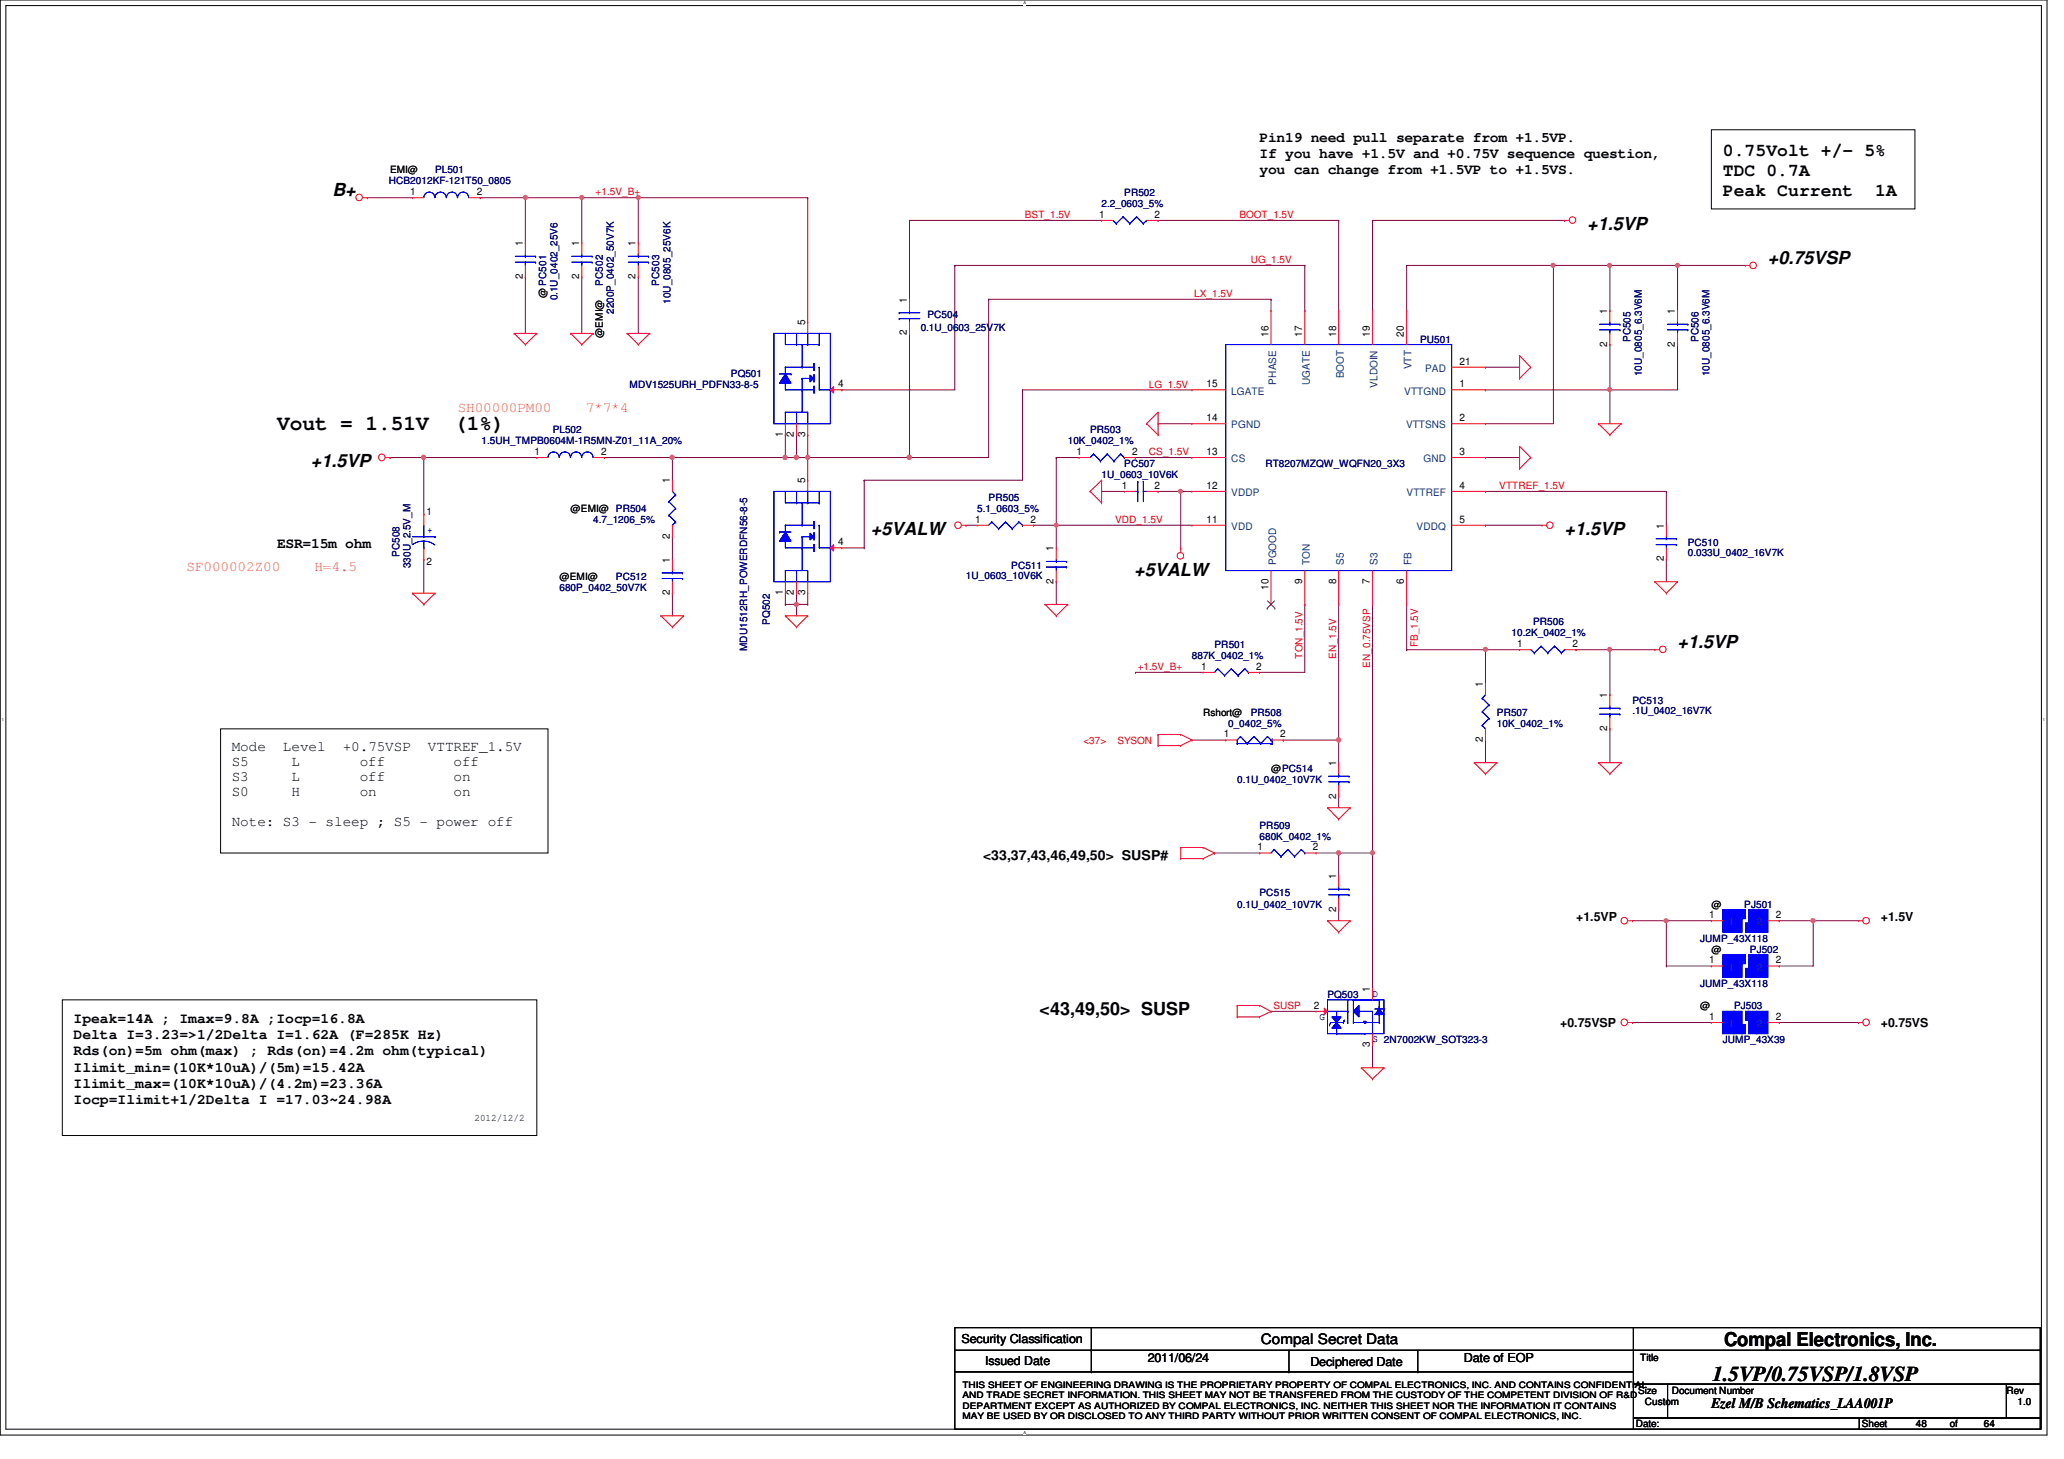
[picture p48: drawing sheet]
<svg xmlns="http://www.w3.org/2000/svg" width="297mm" height="210mm" viewBox="0 0 297 210" stroke-linecap="round" stroke-linejoin="round" font-family="sans-serif">
<defs><g id="words">
<g font-size="3">
<text x="39.9" y="61.8">Vout = 1.51V</text>
<text x="65.4" y="61.8">(1%)</text>
<text x="246.5" y="198.6">1.5VP/0.75VSP/1.8VSP</text>
</g>
<text font-size="2.8" x="248.1" y="193.6">Compal Electronics, Inc.</text>
<g font-size="2.6">
<text x="247.9" y="22.4">0.75Volt +/- 5%</text>
<text x="47.8" y="28.2">B+</text>
<text x="247.9" y="25.3">TDC 0.7A</text>
<text x="247.9" y="28.2">Peak Current</text>
<text x="269.9" y="28.2">1A</text>
<text x="228.4" y="33.1">+1.5VP</text>
<text x="254.4" y="37.9">+0.75VSP</text>
<text x="44.7" y="67.2">+1.5VP</text>
<text x="125.3" y="76.9">+5VALW</text>
<text x="225.2" y="76.9">+1.5VP</text>
<text x="163.2" y="82.8">+5VALW</text>
<text x="241.4" y="93.2">+1.5VP</text>
<text x="149.6" y="146">&lt;43,49,50&gt; SUSP</text>
</g>
<g font-size="2.1">
<text x="181.3" y="20.4">Pin19 need pull separate from +1.5VP.</text>
<text x="181.3" y="22.7">If you have +1.5V and +0.75V sequence question,</text>
<text x="181.3" y="25">you can change from +1.5VP to +1.5VS.</text>
<text x="39.9" y="78.9">ESR=15m ohm</text>
<text x="33.4" y="108.1">Mode</text>
<text x="33.4" y="110.2">S5</text>
<text x="33.4" y="112.4">S3</text>
<text x="40.7" y="108.1">Level</text>
<text x="41.9" y="110.2">L</text>
<text x="41.9" y="112.4">L</text>
<text x="49.3" y="108.1">+0.75VSP</text>
<text x="51.8" y="110.2">off</text>
<text x="51.8" y="112.4">off</text>
<text x="61.6" y="108.1">VTTREF_1.5V</text>
<text x="65.3" y="110.2">off</text>
<text x="65.3" y="112.4">on</text>
<text x="33.4" y="114.6">S0</text>
<text x="33.4" y="118.9">Note: S3 - sleep ; S5 - power off</text>
<text x="41.9" y="114.6">H</text>
<text x="51.8" y="114.6">on</text>
<text x="65.3" y="114.6">on</text>
<text x="10.6" y="147.2">Ipeak=14A ; Imax=9.8A ;Iocp=16.8A</text>
<text x="10.6" y="149.5">Delta I=3.23=&gt;1/2Delta I=1.62A (F=285K Hz)</text>
<text x="10.6" y="151.8">Rds(on)=5m ohm(max) ; Rds(on)=4.2m ohm(typical)</text>
<text x="10.6" y="154.2">Ilimit_min=(10K*10uA)/(5m)=15.42A</text>
<text x="10.6" y="156.5">Ilimit_max=(10K*10uA)/(4.2m)=23.36A</text>
<text x="10.6" y="158.8">Iocp=Ilimit+1/2Delta I =17.03~24.98A</text>
<text x="181.4" y="193.4">Compal Secret Data</text>
<text x="246.3" y="202.6">Ezel M/B Schematics_LAA001P</text>
</g>
<g font-size="2.1" fill="#ff8000">
<text x="65.9" y="59.3">SH00000PM00</text>
<text x="84.3" y="59.3">7*7*4</text>
<text x="26.8" y="82.1">SF000002Z00</text>
<text x="45.3" y="82.1">H=4.5</text>
</g>
<text font-size="1.9" x="141.5" y="123.7">&lt;33,37,43,46,49,50&gt; SUSP#</text>
<g font-size="1.8">
<text x="226.8" y="132.5">+1.5VP</text>
<text x="270.7" y="132.5">+1.5V</text>
<text x="224.5" y="147.8">+0.75VSP</text>
<text x="270.7" y="147.8">+0.75VS</text>
<text x="138.4" y="193.3">Security Classification</text>
<text x="141.8" y="196.3">Issued Date</text>
<text x="165.2" y="195.9">2011/06/24</text>
<text x="188.6" y="196.5">Deciphered Date</text>
<text x="210.7" y="195.9">Date of EOP</text>
</g>
<g font-size="1.5">
<text x="59.1" y="28.1">1</text>
<text x="68.6" y="28.1">2</text>
<text x="75.2" y="35.4" transform="rotate(-90 75.2 35.4)">1</text>
<text x="83.4" y="35.4" transform="rotate(-90 83.4 35.4)">1</text>
<text x="91.5" y="35.4" transform="rotate(-90 91.5 35.4)">1</text>
<text x="158.2" y="31.3">1</text>
<text x="166.2" y="31.3">2</text>
<text x="75.2" y="40.1" transform="rotate(-90 75.2 40.1)">2</text>
<text x="83.4" y="40.1" transform="rotate(-90 83.4 40.1)">2</text>
<text x="91.5" y="40.1" transform="rotate(-90 91.5 40.1)">2</text>
<text x="115.9" y="46.8" transform="rotate(-90 115.9 46.8)">5</text>
<text x="130.5" y="43.6" transform="rotate(-90 130.5 43.6)">1</text>
<text x="231.3" y="45.2" transform="rotate(-90 231.3 45.2)">1</text>
<text x="241" y="45.2" transform="rotate(-90 241 45.2)">1</text>
<text x="130.5" y="48.3" transform="rotate(-90 130.5 48.3)">2</text>
<text x="182.5" y="48.4" transform="rotate(-90 182.5 48.4)">16</text>
<text x="187.4" y="48.4" transform="rotate(-90 187.4 48.4)">17</text>
<text x="192.3" y="48.4" transform="rotate(-90 192.3 48.4)">18</text>
<text x="197.1" y="48.4" transform="rotate(-90 197.1 48.4)">19</text>
<text x="202.1" y="48.4" transform="rotate(-90 202.1 48.4)">20</text>
<text x="210.1" y="52.5">21</text>
<text x="231.3" y="49.9" transform="rotate(-90 231.3 49.9)">2</text>
<text x="241" y="49.9" transform="rotate(-90 241 49.9)">2</text>
<text x="120.6" y="55.7">4</text>
<text x="173.6" y="55.7">15</text>
<text x="210.1" y="55.7">1</text>
<text x="76.9" y="65.4">1</text>
<text x="86.5" y="65.4">2</text>
<text x="112.6" y="62.9" transform="rotate(-90 112.6 62.9)">1</text>
<text x="114.3" y="62.9" transform="rotate(-90 114.3 62.9)">2</text>
<text x="115.9" y="62.9" transform="rotate(-90 115.9 62.9)">3</text>
<text x="154.9" y="65.4">1</text>
<text x="162.9" y="65.4">2</text>
<text x="173.6" y="60.6">14</text>
<text x="173.6" y="65.4">13</text>
<text x="210.1" y="60.6">2</text>
<text x="210.1" y="65.4">3</text>
<text x="96.4" y="69.6" transform="rotate(-90 96.4 69.6)">1</text>
<text x="115.9" y="69.6" transform="rotate(-90 115.9 69.6)">5</text>
<text x="161.5" y="70.3">1</text>
<text x="166.2" y="70.3">2</text>
<text x="173.6" y="70.3">12</text>
<text x="210.1" y="70.3">4</text>
<text x="61.4" y="74.1">1</text>
<text x="96.4" y="77.5" transform="rotate(-90 96.4 77.5)">2</text>
<text x="140.3" y="75.2">1</text>
<text x="148.3" y="75.2">2</text>
<text x="173.6" y="75.2">11</text>
<text x="210.1" y="75.2">5</text>
<text x="239.4" y="76.1" transform="rotate(-90 239.4 76.1)">1</text>
<text x="61.4" y="81.3">2</text>
<text x="96.4" y="80.9" transform="rotate(-90 96.4 80.9)">1</text>
<text x="120.6" y="78.4">4</text>
<text x="151.6" y="79.3" transform="rotate(-90 151.6 79.3)">1</text>
<text x="239.4" y="80.8" transform="rotate(-90 239.4 80.8)">2</text>
<text x="96.4" y="85.6" transform="rotate(-90 96.4 85.6)">2</text>
<text x="112.6" y="85.6" transform="rotate(-90 112.6 85.6)">1</text>
<text x="114.3" y="85.6" transform="rotate(-90 114.3 85.6)">2</text>
<text x="115.9" y="85.6" transform="rotate(-90 115.9 85.6)">3</text>
<text x="151.6" y="84" transform="rotate(-90 151.6 84)">2</text>
<text x="182.5" y="84.8" transform="rotate(-90 182.5 84.8)">10</text>
<text x="187.4" y="84" transform="rotate(-90 187.4 84)">9</text>
<text x="192.3" y="84" transform="rotate(-90 192.3 84)">8</text>
<text x="197.1" y="84" transform="rotate(-90 197.1 84)">7</text>
<text x="202.1" y="84" transform="rotate(-90 202.1 84)">6</text>
<text x="218.4" y="93.1">1</text>
<text x="226.3" y="93.1">2</text>
<text x="172.8" y="96.4">1</text>
<text x="180.8" y="96.4">2</text>
<text x="213.4" y="98.8" transform="rotate(-90 213.4 98.8)">1</text>
<text x="231.3" y="100.5" transform="rotate(-90 231.3 100.5)">1</text>
<text x="176.1" y="106.1">1</text>
<text x="184.2" y="106.1">2</text>
<text x="213.4" y="106.8" transform="rotate(-90 213.4 106.8)">2</text>
<text x="231.3" y="105.2" transform="rotate(-90 231.3 105.2)">2</text>
<text x="192.3" y="110.2" transform="rotate(-90 192.3 110.2)">1</text>
<text x="192.3" y="114.9" transform="rotate(-90 192.3 114.9)">2</text>
<text x="181" y="122.3">1</text>
<text x="188.9" y="122.3">2</text>
<text x="192.3" y="131.2" transform="rotate(-90 192.3 131.2)">2</text>
<text x="192.3" y="126.4" transform="rotate(-90 192.3 126.4)">1</text>
<text x="246" y="132.1">1</text>
<text x="255.6" y="132.1">2</text>
<text x="197.1" y="142.7" transform="rotate(-90 197.1 142.7)">1</text>
<text x="246" y="138.6">1</text>
<text x="255.6" y="138.6">2</text>
<text x="189.1" y="145.1">2</text>
<text x="246" y="146.7">1</text>
<text x="255.6" y="146.7">2</text>
<text x="197.1" y="150.7" transform="rotate(-90 197.1 150.7)">3</text>
</g>
<g font-size="1.5" fill="#004080">
<text x="203.2" y="53.1" transform="rotate(-90 203.2 53.1)">VTT</text>
<text x="205.1" y="53.5">PAD</text>
<text x="177.2" y="56.8">LGATE</text>
<text x="183.6" y="55.3" transform="rotate(-90 183.6 55.3)">PHASE</text>
<text x="188.5" y="55.4" transform="rotate(-90 188.5 55.4)">UGATE</text>
<text x="193.4" y="54.4" transform="rotate(-90 193.4 54.4)">BOOT</text>
<text x="198.2" y="55.8" transform="rotate(-90 198.2 55.8)">VLDOIN</text>
<text x="202.1" y="56.8">VTTGND</text>
<text x="177.2" y="61.6">PGND</text>
<text x="202.3" y="61.6">VTTSNS</text>
<text x="177.2" y="71.4">VDDP</text>
<text x="177.2" y="66.5">CS</text>
<text x="202.4" y="71.4">VTTREF</text>
<text x="204.8" y="66.5">GND</text>
<text x="177.2" y="76.2">VDD</text>
<text x="203.9" y="76.2">VDDQ</text>
<text x="183.6" y="81.3" transform="rotate(-90 183.6 81.3)">PGOOD</text>
<text x="188.5" y="81.3" transform="rotate(-90 188.5 81.3)">TON</text>
<text x="193.4" y="81.3" transform="rotate(-90 193.4 81.3)">S5</text>
<text x="198.2" y="81.3" transform="rotate(-90 198.2 81.3)">S3</text>
<text x="203.2" y="81.3" transform="rotate(-90 203.2 81.3)">FB</text>
<text x="248.7" y="133.1">1</text>
<text x="252.8" y="133.1">2</text>
<text x="248.7" y="139.7">1</text>
<text x="252.8" y="139.7">2</text>
<text x="248.7" y="147.8">1</text>
<text x="252.8" y="147.8">2</text>
</g>
<g font-size="1.4" fill="#000080">
<text x="56" y="26.5">HCB2012KF-121T50_0805</text>
<text x="62.6" y="24.9">PL501</text>
<text x="158.5" y="29.8">2.2_0603_5%</text>
<text x="161.8" y="28.2">PR502</text>
<text x="86.7" y="41.1" transform="rotate(-90 86.7 41.1)">PC502</text>
<text x="94.9" y="41.1" transform="rotate(-90 94.9 41.1)">PC503</text>
<text x="80.2" y="43.2" transform="rotate(-90 80.2 43.2)">0.1U_0402_25V6</text>
<text x="88.3" y="45.2" transform="rotate(-90 88.3 45.2)">2200P_0402_50V7K</text>
<text x="96.5" y="43.7" transform="rotate(-90 96.5 43.7)">10U_0805_25V6K</text>
<text x="132.5" y="47.7">0.1U_0603_25V7K</text>
<text x="133.5" y="45.7">PC504</text>
<text x="204.4" y="49.3">PU501</text>
<text x="234.7" y="49.2" transform="rotate(-90 234.7 49.2)">PC505</text>
<text x="244.4" y="49.2" transform="rotate(-90 244.4 49.2)">PC506</text>
<text x="90.6" y="55.8">MDV1525URH_PDFN33-8-5</text>
<text x="105.2" y="54.2">PQ501</text>
<text x="236.3" y="54.1" transform="rotate(-90 236.3 54.1)">10U_0805_6.3V6M</text>
<text x="246" y="54.1" transform="rotate(-90 246 54.1)">10U_0805_6.3V6M</text>
<text x="69.3" y="63.9">1.5UH_TMPB0604M-1R5MN-Z01_11A_20%</text>
<text x="79.5" y="62.3">PL502</text>
<text x="153.7" y="63.9">10K_0402_1%</text>
<text x="156.9" y="62.3">PR503</text>
<text x="158.5" y="68.8">1U_0603_10V6K</text>
<text x="161.8" y="67.2">PC507</text>
<text x="182.1" y="67.2">RT8207MZQW_WQFN20_3X3</text>
<text x="85.4" y="75.3">4.7_1206_5%</text>
<text x="140.6" y="73.7">5.1_0603_5%</text>
<text x="142.3" y="72.1">PR505</text>
<text x="57.5" y="80.1" transform="rotate(-90 57.5 80.1)">PC508</text>
<text x="59.1" y="81.7" transform="rotate(-90 59.1 81.7)">330U_2.5V_M</text>
<text x="88.6" y="83.4">PC512</text>
<text x="139" y="83.3">1U_0603_10V6K</text>
<text x="145.5" y="81.8">PC511</text>
<text x="242.9" y="78.6">PC510</text>
<text x="242.9" y="80">0.033U_0402_16V7K</text>
<text x="80.5" y="85">680P_0402_50V7K</text>
<text x="110.8" y="89.9" transform="rotate(-90 110.8 89.9)">PQ502</text>
<text x="220.6" y="90">PR506</text>
<text x="107.5" y="93.6" transform="rotate(-90 107.5 93.6)">MDU1512RH_POWERDFN56-8-5</text>
<text x="171.5" y="94.8">887K_0402_1%</text>
<text x="174.8" y="93.2">PR501</text>
<text x="217.5" y="91.6">10.2K_0402_1%</text>
<text x="234.9" y="101.3">PC513</text>
<text x="176.7" y="104.6">0_0402_5%</text>
<text x="180" y="103">PR508</text>
<text x="215.4" y="103">PR507</text>
<text x="215.4" y="104.6">10K_0402_1%</text>
<text x="234.9" y="102.8">.1U_0402_16V7K</text>
<text x="178.1" y="112.7">0.1U_0402_10V7K</text>
<text x="181.3" y="119.2">PR509</text>
<text x="181.3" y="120.8">680K_0402_1%</text>
<text x="178.1" y="130.6">0.1U_0402_10V7K</text>
<text x="181.3" y="128.9">PC515</text>
<text x="251" y="130.6">PJ501</text>
<text x="244.7" y="135.5">JUMP_43X118</text>
<text x="251.8" y="137.1">PJ502</text>
<text x="191" y="143.6">PQ503</text>
<text x="244.7" y="141.9">JUMP_43X118</text>
<text x="249.6" y="145.2">PJ503</text>
<text x="247.9" y="150.1">JUMP_43X39</text>
</g>
<g font-size="1.4">
<text x="56.1" y="24.9">EMI@</text>
<text x="78.6" y="42.9" transform="rotate(-90 78.6 42.9)">@ PC501</text>
<text x="86.7" y="48.6" transform="rotate(-90 86.7 48.6)">@EMI@</text>
<text x="82.1" y="73.7">@EMI@ PR504</text>
<text x="80.5" y="83.4">@EMI@</text>
<text x="173.1" y="103">Rshort@</text>
<text x="182.9" y="111.1">@PC514</text>
<text x="246.3" y="130.6">@</text>
<text x="246.3" y="137.1">@</text>
<text x="244.7" y="145.2">@</text>
<text x="68.3" y="161.3">2012/12/2</text>
<text x="236" y="195.7">Title</text>
<text x="235.8" y="200.5">Size</text>
<text x="236.7" y="202.1">Custom</text>
<text x="240.6" y="200.5">Document Number</text>
<text x="288.8" y="200.5">Rev</text>
<text x="290.4" y="202.1">1.0</text>
<text x="235.4" y="205.4">Date:</text>
<text x="267.9" y="205.4">Sheet</text>
<text x="275.7" y="205.4">48</text>
<text x="280.6" y="205.4">of</text>
<text x="285.5" y="205.4">64</text>
</g>
<g font-size="1.4" fill="#f00">
<text x="85.7" y="28.1">+1.5V_B+</text>
<text x="147.5" y="31.4">BST_1.5V</text>
<text x="178.4" y="31.4">BOOT_1.5V</text>
<text x="180" y="37.8">UG_1.5V</text>
<text x="171.9" y="42.7">LX_1.5V</text>
<text x="165.4" y="55.8">LG_1.5V</text>
<text x="165.4" y="65.5">CS_1.5V</text>
<text x="215.8" y="70.4">VTTREF_1.5V</text>
<text x="160.5" y="75.2">VDD_1.5V</text>
<text x="187.4" y="94.7" transform="rotate(-90 187.4 94.7)">TON_1.5V</text>
<text x="192.3" y="94.7" transform="rotate(-90 192.3 94.7)">EN_1.5V</text>
<text x="204" y="93.1" transform="rotate(-90 204 93.1)">FB_1.5V</text>
<text x="163.7" y="96.4">+1.5V_B+</text>
<text x="197.2" y="96.1" transform="rotate(-90 197.2 96.1)">EN_0.75VSP</text>
<text x="155.9" y="107">&lt;37&gt;</text>
<text x="160.8" y="107">SYSON</text>
<text x="183.3" y="145.2">SUSP</text>
</g>
<g font-size="1.4" fill="#00f">
<text x="61.5" y="76.6">+</text>
<text x="197.5" y="143.4">D</text>
<text x="189.9" y="146.7">G</text>
<text x="197.5" y="149.9">S 2N7002KW_SOT323-3</text>
</g>
<g font-size="1.3">
<text x="138.5" y="199.6">THIS SHEET OF ENGINEERING DRAWING IS THE PROPRIETARY PROPERTY OF COMPAL ELECTRONICS, INC. AND CONTAINS CONFIDENTIAL</text>
<text x="138.5" y="201.2">AND TRADE SECRET INFORMATION. THIS SHEET MAY NOT BE TRANSFERED FROM THE CUSTODY OF THE COMPETENT DIVISION OF R&amp;D</text>
<text x="138.5" y="202.7">DEPARTMENT EXCEPT AS AUTHORIZED BY COMPAL ELECTRONICS, INC. NEITHER THIS SHEET NOR THE INFORMATION IT CONTAINS</text>
<text x="138.5" y="204.2">MAY BE USED BY OR DISCLOSED TO ANY THIRD PARTY WITHOUT PRIOR WRITTEN CONSENT OF COMPAL ELECTRONICS, INC.</text>
</g>
<g font-size=".6">
<text x="147.3" y=".6">A</text>
<text x=".3" y="103.7">1</text>
<text x="294" y="103.7">1</text>
<text x="147.3" y="206.2">A</text>
</g>
</g></defs>
<path d="M0 0h294.6v206.5h-294.6zM.8 .8h293v204.8h-293z" fill="none" stroke="#000" stroke-width=".14"/>
<g fill="#fff">
<path d="M147.3 .1h.3v.7h-.3z"/>
<path d="M147.3 205.7h.3v.7h-.3z"/>
<path d="M.3 103.2h.2v.6h-.2z"/>
<path d="M294 103.2h.3v.6h-.3z"/>
</g>
<path d="M246.3 18.7h29.3v11.4h-29.3zM31.7 104.9h47.2v17.8h-47.2zM9 143.8h68.3v19.6h-68.3z" fill="none" stroke="#000" stroke-width=".14"/>
<path d="M234.9 132.5h.1M234.9 132.5h4.9M239.8 132.5h.1M239.8 132.5v6.5M256.1 139h.1M260.9 132.5h.1M260.9 132.5v6.5h-4.8" fill="none" stroke="#800040" stroke-width=".14"/>
<circle cx="239.8" cy="132.5" r=".3" fill="#f0f"/>
<circle cx="239.8" cy="132.5" r=".3" fill="none" stroke="#f0f" stroke-width=".14"/>
<path d="M239.8 139h.1M239.8 139h6.5M260.9 132.5h.1M260.9 132.5h6.6" fill="none" stroke="#800040" stroke-width=".14"/>
<circle cx="260.9" cy="132.5" r=".31" fill="#f0f"/>
<circle cx="260.9" cy="132.5" r=".31" fill="none" stroke="#f0f" stroke-width=".14"/>
<g fill="none" stroke="#800040" stroke-width=".14">
<path d="M116.2 28.4h.1M116.2 28.4v17.9M223.6 38.2h.1M223.6 38.2v22.8h-9.8M213.8 61h.1M152 83.7h.1M152 83.7v3.3M239.8 132.5h.1M239.8 132.5h6.5M256.1 132.5h.1M256.1 132.5h4.8M234.9 147.1h.1"/>
<path d="M234.9 147.1h11.4M256.1 147.1h.1M256.1 147.1h11.4"/>
</g>
<circle cx="223.5" cy="38.2" r=".3" fill="#f0f"/>
<circle cx="223.5" cy="38.2" r=".3" fill="none" stroke="#f0f" stroke-width=".14"/>
<path d="M158.5 70.7h.1M158.5 70.7h3.3M114.6 87h.1M114.6 87h1.6M114.6 85.3v1.7" fill="none" stroke="#800040" stroke-width=".14"/>
<circle cx="114.6" cy="86.9" r=".31" fill="#f0f"/>
<circle cx="114.6" cy="86.9" r=".31" fill="none" stroke="#f0f" stroke-width=".14"/>
<path d="M169.9 70.7h.1M169.9 70.7h1.6M169.9 70.7v8.1M116.2 87h.1M116.2 85.3v1.7" fill="none" stroke="#800040" stroke-width=".14"/>
<circle cx="169.9" cy="70.7" r=".3" fill="#f0f"/>
<circle cx="169.9" cy="70.7" r=".3" fill="none" stroke="#f0f" stroke-width=".14"/>
<g fill="none" stroke="#800040" stroke-width=".14">
<path d="M166.7 31.7h.1M166.7 31.7h26M192.7 31.7h.1M192.7 31.7v13M147.1 56.1h.1M147.1 56.1h24.4M213.8 52.8h.1M213.8 56.1h.1M213.8 52.8h4.9M231.7 56.1h.1M231.7 56.1v4.9M241.4 49.6h.1"/>
<path d="M241.4 49.6v6.5h-27.6M87 65.8h.1M87 65.8h9.8M116.2 62.6h.1M116.2 62.6v3.2M163.4 96.7h.1M163.4 96.7h9.7M181.3 96.7h.1M187.8 87h.1M187.8 87v9.7h-6.5"/>
</g>
<circle cx="231.6" cy="56" r=".3" fill="#f0f"/>
<circle cx="231.6" cy="56" r=".3" fill="none" stroke="#f0f" stroke-width=".14"/>
<g fill="none" stroke="#800040" stroke-width=".14">
<path d="M52.9 28.4h.1M52.9 28.4h6.4M137.4 38.2h.1M137.4 38.2v17.9h-16.2M241.4 38.2h.1M241.4 38.2h9.8M121.2 56.1h.1M121.2 78.8h3.2M124.4 78.8h.1M124.4 69.1h.1M124.4 69.1v9.7M113 87h.1"/>
<path d="M113 87h1.6M114.6 87h.1M114.6 87v1.6M192.7 87h.1M192.7 87v19.5"/>
</g>
<circle cx="241.4" cy="38.2" r=".3" fill="#f0f"/>
<circle cx="241.4" cy="38.2" r=".3" fill="none" stroke="#f0f" stroke-width=".14"/>
<path d="M75.6 28.4h.1M75.6 28.4v6.5" fill="none" stroke="#800040" stroke-width=".14"/>
<circle cx="75.6" cy="28.4" r=".3" fill="#f0f"/>
<circle cx="75.6" cy="28.4" r=".3" fill="none" stroke="#f0f" stroke-width=".14"/>
<path d="M83.7 28.4h.1M83.7 28.4v6.5" fill="none" stroke="#800040" stroke-width=".14"/>
<circle cx="83.7" cy="28.4" r=".3" fill="#f0f"/>
<circle cx="83.7" cy="28.4" r=".3" fill="none" stroke="#f0f" stroke-width=".14"/>
<path d="M75.6 39.8h.1M75.6 28.4h.1M75.6 39.8v8.2M75.6 28.4h40.6M83.7 39.8h.1M83.7 28.4h.1M83.7 39.8v8.2M91.9 28.4h.1M91.9 39.8h.1M91.9 28.4v6.5M91.9 39.8v8.2" fill="none" stroke="#800040" stroke-width=".14"/>
<circle cx="91.9" cy="28.4" r=".3" fill="#f0f"/>
<circle cx="91.9" cy="28.4" r=".3" fill="none" stroke="#f0f" stroke-width=".14"/>
<path d="M69.1 28.4h.1M69.1 28.4h6.5M96.8 65.8h.1M96.8 77.2h.1M96.8 65.8v3.3M96.8 77.2v3.3M96.8 65.8h16.2M96.8 85.3h.1M96.8 85.3v3.3" fill="none" stroke="#800040" stroke-width=".14"/>
<circle cx="113" cy="65.8" r=".31" fill="#f0f"/>
<circle cx="113" cy="65.8" r=".31" fill="none" stroke="#f0f" stroke-width=".14"/>
<circle cx="96.7" cy="65.8" r=".31" fill="#f0f"/>
<circle cx="96.7" cy="65.8" r=".31" fill="none" stroke="#f0f" stroke-width=".14"/>
<path d="M114.6 62.6h.1M114.6 65.8h.1M114.6 62.6v3.2M114.6 65.8h1.6" fill="none" stroke="#800040" stroke-width=".14"/>
<circle cx="116.2" cy="65.8" r=".31" fill="#f0f"/>
<circle cx="116.2" cy="65.8" r=".31" fill="none" stroke="#f0f" stroke-width=".14"/>
<circle cx="114.6" cy="65.8" r=".32" fill="#f0f"/>
<circle cx="114.6" cy="65.8" r=".32" fill="none" stroke="#f0f" stroke-width=".14"/>
<g fill="none" stroke="#800040" stroke-width=".14">
<path d="M137.4 38.2h.1M137.4 38.2h50.4M187.8 38.2h.1M187.8 38.2v6.5M197.5 31.7h.1M197.5 31.7v13M202.4 38.2h.1M202.4 38.2h21.2M142.3 43.1h.1M142.3 43.1h40.6M182.9 43.1h.1M182.9 43.1v1.6"/>
<path d="M113 62.6h.1M113 65.8h.1M113 62.6v3.2M113 65.8h1.6M116.2 65.8h.1M116.2 65.8v3.3M130.9 65.8h.1M130.9 65.8h11.4M166.7 61h.1M166.7 61h4.8"/>
</g>
<circle cx="130.9" cy="65.8" r=".32" fill="#f0f"/>
<circle cx="130.9" cy="65.8" r=".32" fill="none" stroke="#f0f" stroke-width=".14"/>
<g fill="none" stroke="#800040" stroke-width=".14">
<path d="M130.9 31.7h.1M130.9 31.7v11.4M130.9 31.7h27.6M202.4 38.2v6.5M223.6 38.2h.1M223.6 38.2h17.8M231.7 38.2h.1M241.4 38.2h.1M241.4 38.2v6.5M130.9 48h.1M130.9 48v17.8M147.1 56.1h.1"/>
<path d="M147.1 56.1v13h-22.7M202.4 44.7h.1M231.7 49.6h.1M231.7 49.6v6.5M124.4 69.1h.1M139 75.6h.1M139 75.6h1.6M148.8 75.6h.1M148.8 75.6h3.2M152 65.8h.1M152 75.6h.1M152 65.8h3.3"/>
<path d="M152 65.8v13M163.4 65.8h.1M163.4 65.8h8.1M239.8 70.7h.1M239.8 70.7v4.9M113 87h.1M113 85.3v1.7M239.8 80.5h.1M239.8 80.5v3.2"/>
</g>
<circle cx="231.6" cy="38.2" r=".3" fill="#f0f"/>
<circle cx="231.6" cy="38.2" r=".3" fill="none" stroke="#f0f" stroke-width=".14"/>
<path d="M231.7 38.2h.1M231.7 38.2v6.5M152 75.6h.1M152 75.6h19.5" fill="none" stroke="#800040" stroke-width=".14"/>
<circle cx="152" cy="75.6" r=".3" fill="#f0f"/>
<circle cx="152" cy="75.6" r=".3" fill="none" stroke="#f0f" stroke-width=".14"/>
<path d="M197.5 31.7h27.7M225.2 31.7h.1M213.8 75.6h.1M213.8 75.6h8.1M171.5 106.5h.1M171.5 106.5h4.9M184.7 106.5h.1M184.7 106.5h8M192.7 106.5h.1M192.7 106.5v3.2" fill="none" stroke="#800040" stroke-width=".14"/>
<circle cx="192.6" cy="106.4" r=".31" fill="#f0f"/>
<circle cx="192.6" cy="106.4" r=".31" fill="none" stroke="#f0f" stroke-width=".14"/>
<path d="M213.8 65.8h.1M213.8 65.8h4.9M202.4 93.5h.1M202.4 87v6.5M202.4 93.5h11.4M213.8 93.5h.1M213.8 93.5v4.8M231.7 93.5h.1M231.7 93.5v6.4M213.8 106.5h.1M213.8 106.5v3.2" fill="none" stroke="#800040" stroke-width=".14"/>
<circle cx="231.6" cy="93.4" r=".3" fill="#f0f"/>
<circle cx="231.6" cy="93.4" r=".3" fill="none" stroke="#f0f" stroke-width=".14"/>
<path d="M213.8 93.5h.1M213.8 93.5h4.9M231.7 93.5h.1M231.7 93.5h6.5M231.7 104.9h.1M231.7 104.9v4.8" fill="none" stroke="#800040" stroke-width=".14"/>
<circle cx="213.8" cy="93.4" r=".3" fill="#f0f"/>
<circle cx="213.8" cy="93.4" r=".3" fill="none" stroke="#f0f" stroke-width=".14"/>
<path d="M61 65.8h.1M61 65.8h16.3M213.8 70.7h.1M213.8 70.7h26M226.8 93.5h.1M226.8 93.5h4.9M174.8 122.7h.1M174.8 122.7h6.5M192.7 122.7h.1M192.7 122.7h4.8" fill="none" stroke="#800040" stroke-width=".14"/>
<circle cx="192.6" cy="122.7" r=".31" fill="#f0f"/>
<circle cx="192.6" cy="122.7" r=".31" fill="none" stroke="#f0f" stroke-width=".14"/>
<path d="M197.5 87h.1M197.5 87v35.7" fill="none" stroke="#800040" stroke-width=".14"/>
<circle cx="197.5" cy="122.7" r=".31" fill="#f0f"/>
<circle cx="197.5" cy="122.7" r=".31" fill="none" stroke="#f0f" stroke-width=".14"/>
<g fill="none" stroke="#800040" stroke-width=".14">
<path d="M61 65.8h.1M61 65.8v8.2M116.2 65.8h.1M116.2 65.8h14.7M166.7 70.7h.1M166.7 70.7h3.2M61 80.5h.1M61 80.5v4.8M192.7 114.6h.1M192.7 114.6v1.6M192.7 122.7h.1M192.7 130.9h.1"/>
<path d="M192.7 122.7v3.3M192.7 130.9v1.6"/>
</g>
<circle cx="60.9" cy="65.8" r=".31" fill="#f0f"/>
<circle cx="60.9" cy="65.8" r=".31" fill="none" stroke="#f0f" stroke-width=".14"/>
<path d="M142.3 43.1h.1M142.3 43.1v22.7M56.1 65.8h.1M56.1 65.8h4.9M189.4 122.7h3.3M192.7 122.7h.1M197.5 122.7v19.5M182.9 145.5h.1M182.9 145.5h6.5M197.5 150.4h.1M197.5 142.2h.1M197.5 150.4v3.2" fill="none" stroke="#800040" stroke-width=".14"/>
<g fill="none" stroke="#f00" stroke-width=".14">
<path d="M52.2 28.4h.7M52.9 28.4h.1M59.3 28.4h.1M59.3 28.4h1.7M67.5 28.4h1.6M69.1 28.4h.1M225.2 31.7h.1M225.2 31.7h.6M251.2 38.2h.1M251.2 38.2h.6M74 48h.1M74 48h3.3"/>
<path d="M74 48l1.6 1.6M75.6 49.6h.1M77.3 48h.1M77.3 48l-1.7 1.6M82.1 48h.1M82.1 48h3.3M82.1 48l1.6 1.6M83.7 49.6h.1M85.4 48h.1M85.4 48l-1.7 1.6M90.3 48h.1M90.3 48h3.2"/>
<path d="M90.3 48l1.6 1.6M91.9 49.6h.1M93.5 48h.1M93.5 48l-1.6 1.6M166.7 59.3h.1M166.7 59.3v3.3M166.7 59.3l-1.7 1.7M218.7 54.4h.1M218.7 51.2h.1M218.7 51.2v3.2M218.7 51.2l1.6 1.6M220.3 52.8h.1"/>
<path d="M220.3 52.8l-1.6 1.6M55.5 65.8h.6M56.1 65.8h.1M96.8 69.1h.1M96.8 77.2h.1M96.8 69.1v1.6M96.8 75.6v1.6M138.4 75.6h.6M139 75.6h.1M140.6 75.6h.1M140.6 75.6h1.7M147.1 75.6h1.7"/>
<path d="M148.8 75.6h.1M156.9 70.7h.1M156.9 70.7l1.6 1.6M158.5 72.3h.1M158.5 69.1h.1M158.5 69.1v3.2M158.5 69.1l-1.6 1.6M165 61h.1M165 61l1.7 1.6M166.7 62.6h.1M169.9 78.8h.1M169.9 78.8v.7"/>
<path d="M218.7 67.4h.1M218.7 64.2h.1M218.7 64.2v3.2M218.7 64.2l1.6 1.6M220.3 65.8h.1M220.3 65.8l-1.6 1.6M221.9 75.6h.1M221.9 75.6h.7M230 61h.1M230 61h3.3M230 61l1.7 1.6M231.7 62.6h.1"/>
<path d="M233.3 61h.1M233.3 61l-1.6 1.6M59.3 85.3h.1M59.3 85.3h3.3M59.3 85.3l1.7 1.7M61 87h.1M62.6 85.3h.1M62.6 85.3l-1.6 1.7M95.1 88.6h.1M95.1 88.6h3.3M95.1 88.6l1.7 1.6M96.8 90.2h.1"/>
<path d="M98.4 88.6h.1M98.4 88.6l-1.6 1.6M113 88.6h.1M113 88.6h3.2M113 88.6l1.6 1.6M114.6 90.2h.1M116.2 88.6h.1M116.2 88.6l-1.6 1.6M150.4 87h.1M150.4 87h3.3M150.4 87l1.6 1.6M152 88.6h.1"/>
<path d="M153.7 87h.1M153.7 87l-1.7 1.6M238.2 83.7h.1M238.2 93.5h.1M238.2 83.7h3.2M238.2 83.7l1.6 1.6M238.2 93.5h.6M239.8 85.3h.1M241.4 83.7h.1M241.4 83.7l-1.6 1.6M166.7 107.3h.1M166.7 105.7h.1"/>
<path d="M166.7 105.7h3.2M166.7 107.3h3.2M166.7 105.7v1.6M169.9 105.7h.1M169.9 107.3h.1M169.9 105.7l1.6 .8M171.5 106.5h.1M171.5 106.5l-1.6 .8M191 116.2h.1M191 116.2h3.3M191 116.2l1.7 1.7M192.7 117.9h.1"/>
<path d="M194.3 116.2h.1M194.3 116.2l-1.6 1.7M212.2 109.7h.1M212.2 109.7h3.2M212.2 109.7l1.6 1.6M213.8 111.3h.1M215.4 109.7h.1M215.4 109.7l-1.6 1.6M230 109.7h.1M230 109.7h3.3M230 109.7l1.7 1.6M231.7 111.3h.1"/>
<path d="M233.3 109.7h.1M233.3 109.7l-1.6 1.6M169.9 121.9h.1M169.9 123.5h.1M169.9 123.5h3.2M169.9 121.9h3.2M169.9 121.9v1.6M173.1 123.5h.1M173.1 121.9h.1M173.1 121.9l1.7 .8M174.8 122.7h.1M174.8 122.7l-1.7 .8"/>
<path d="M191 132.5h.1M191 132.5h3.3M191 132.5l1.7 1.6M192.7 134.1h.1M194.3 132.5h.1M194.3 132.5l-1.6 1.6M234.3 132.5h.6M234.9 132.5h.1M267.5 132.5h.1M267.5 132.5h.6M178.1 146.3h.1M178.1 144.7h.1"/>
<path d="M178.1 146.3h3.2M178.1 144.7v1.6M178.1 144.7h3.2M181.3 146.3h.1M181.3 144.7h.1M181.3 144.7l1.6 .8M182.9 145.5h.1M182.9 145.5l-1.6 .8M195.9 153.6h.1M195.9 153.6h3.3M195.9 153.6l1.6 1.6M197.5 155.2h.1"/>
<path d="M199.2 153.6h.1M199.2 153.6l-1.7 1.6M234.3 147.1h.6M234.9 147.1h.1M267.5 147.1h.1M267.5 147.1h.6"/>
<circle cx="51.7" cy="28.4" r=".47"/>
<circle cx="226.3" cy="31.7" r=".47"/>
<circle cx="252.3" cy="38.2" r=".47"/>
<circle cx="54.9" cy="65.8" r=".48"/>
<circle cx="137.9" cy="75.6" r=".47"/>
<circle cx="169.9" cy="80" r=".47"/>
<circle cx="223" cy="75.6" r=".47"/>
<circle cx="239.3" cy="93.4" r=".47"/>
<circle cx="233.8" cy="132.5" r=".47"/>
<circle cx="268.6" cy="132.5" r=".47"/>
<circle cx="233.7" cy="147.1" r=".48"/>
<circle cx="268.5" cy="147.1" r=".48"/>
</g>
<g fill="none" stroke="#000" stroke-width=".14">
<path d="M137.4 191h97.7v3.3h-97.7zM137.4 194.3h97.7v3.1h-97.7zM137.4 197.4h97.7v8.2h-97.7zM157.1 194.3h.1M157.1 197.4h.1M157.1 191v6.4M185.5 197.4h.1M185.5 194.3v3.1M204 197.4h.1M204 194.3v3.1M235.1 191h58.5v3.3h-58.5zM235.1 194.3h58.5v4.8h-58.5z"/>
<path d="M235.1 199.1h4.9v4.9h-4.9zM240 199.1h48.8v4.9h-48.8zM288.8 199.1h4.8v4.9h-4.8zM235.1 204h32.5v1.6h-32.5zM267.6 204h26v1.6h-26z"/>
</g>
<g fill="none" stroke="#00f" stroke-width=".14">
<path d="M61 28.4a.78 .78 0 0 1 .8-.8 .78 .78 0 0 1 .8 .8M62.6 28.4a.8 .8 0 0 1 .8-.8 .8 .8 0 0 1 .8 .8M64.3 28.4a.78 .78 0 0 1 .7-.8 .78 .78 0 0 1 .8 .8M65.9 28.4a.78 .78 0 0 1 .8-.8 .78 .78 0 0 1 .7 .8M112.2 53.8h1.6M113 52.8h.1M113 48h.1M113 55.1h.1M113 52.8h4.1M113 48v1.6h4.9M113 52.8v1M113 55.1v1"/>
<path d="M113 59.3v1.7M113.8 53.8h.1M114.6 49.6h.1M114.6 48v1.6M114.6 59.3v1.7M115.4 52.8h.1M115.4 56.1h.1M115.4 54.4h1.2M115.4 49.6v3.2M115.4 56.1v3.2M116.2 49.6h.1M116.2 48v1.6"/>
<path d="M116.2 59.3v1.7M116.6 54.4h.1M117.1 52.3h.1M117.1 55.6h.1M117.1 54h.1M117.1 52.3v1M117.1 54v.9M117.1 55.6v1M117.2 52.3h.1M117.2 55.6h.1M117.2 54h.1M117.2 52.3v1"/>
<path d="M117.2 54v.9M117.2 55.6v1M117.9 49.6h.1M117.9 52.8h.1M117.9 52.8v3.3h1.6M117.9 48v1.6M119.5 56.1h.1M96.3 72.2h.1M96.3 74.1h.1M96.3 72.2l.9 1M96.3 74.1l.9 1M96.8 75.6h.1"/>
<path d="M96.8 70.7l.4 .5M97.2 71.2h.1M97.2 73.2h.1M97.2 75.1h.1M97.2 71.2l-.9 1M97.2 73.2l-.9 .9M97.2 75.1l-.4 .5M113 61h.1M114.6 61h.1M116.2 61h.1M142.7 75.1h.1M142.7 75.1l-.4 .5"/>
<path d="M142.7 75.1l1 1M143.7 76.1h.1M144.7 75.1h.1M144.7 75.1l-1 1M144.7 75.1l1 1M145.7 76.1h.1M146.6 75.1h.1M146.6 75.1l-.9 1M146.6 75.1l.5 .5M147.1 75.6h.1"/>
</g>
<path d="M113 53.8l.8 1.3h-1.6z" fill="#00f"/>
<path d="M113 53.8l.8 1.3h-1.6zM113 56.1h4.1M117.1 56.1h.1" fill="none" stroke="#00f" stroke-width=".14"/>
<path d="M116.6 54l.5 .4-.5 .5z" fill="#00f"/>
<g fill="none" stroke="#00f" stroke-width=".14">
<path d="M111.4 48h8.1v13h-8.1zM112.2 53.8h1.6M113 59.3h.1M113 52.8h.1M113 48h.1M113 55.1h.1M113 59.3h3.2v1.7M113 52.8h4.1M113 48v1.6h4.9M113 52.8v1M113 55.1v1M113 59.3v1.7"/>
<path d="M113.8 53.8h.1M114.6 49.6h.1M114.6 48v1.6M114.6 59.3v1.7M115.4 54.4h.1M115.4 52.8h.1M115.4 56.1h.1M115.4 49.6v3.2M115.4 54.4v4.9M115.4 54.4h1.2M116.2 49.6h.1M116.2 48v1.6"/>
<path d="M116.6 54l.5 .4-.5 .5zM116.6 54.4h.1M117.1 52.3h.1M117.1 55.6h.1M117.1 54h.1M117.1 52.3v1M117.1 54v.9M117.1 55.6v1M117.2 52.3h.1M117.2 55.6h.1M117.2 54h.1M117.2 52.3v1"/>
<path d="M117.2 54v.9M117.2 55.6v1M117.9 49.6h.1M117.9 52.8h.1M117.9 52.8v3.3h1.6M117.9 48v1.6M119.5 56.1h.1M113 61h.1M114.6 61h.1M116.2 61h.1"/>
</g>
<path d="M113 53.8l.8 1.3h-1.6z" fill="#00f"/>
<path d="M113 53.8l.8 1.3h-1.6zM113 56.1h4.1M117.1 56.1h.1" fill="none" stroke="#00f" stroke-width=".14"/>
<path d="M116.6 54l.5 .4-.5 .5z" fill="#00f"/>
<path d="M111.4 48h8.1v13h-8.1zM113 59.3h.1M113 59.3h3.2M115.4 54.4h.1M115.4 54.4v1.7M116.6 54l.5 .4-.5 .5z" fill="none" stroke="#00f" stroke-width=".14"/>
<path d="M119.5 56.1l.5-.5v1z" fill="#f00"/>
<g fill="none" stroke="#f00" stroke-width=".14">
<path d="M91.9 34.9h.1M91.9 39.8h.1M91.9 34.9v1.7M91.9 38.2v1.6M158.5 31.7h.1M158.5 31.7h1.6M165 31.7h1.7M166.7 31.7h.1M116.2 46.3h.1M116.2 46.3v1.7M119.5 56.1l.5-.5v1zM119.5 56.1h1.7"/>
<path d="M121.2 56.1h.1M171.5 56.1h.1M171.5 56.1h4.9M182.9 44.7h.1M182.9 44.7v4.9M187.8 44.7h.1M187.8 44.7v4.9M192.7 44.7h.1M192.7 44.7v4.9M197.5 44.7h.1M197.5 44.7v4.9M202.4 44.7h.1"/>
<path d="M202.4 44.7v4.9M208.9 56.1h4.9M208.9 52.8h4.9M213.8 56.1h.1M213.8 52.8h.1M241.4 44.7h.1M241.4 49.6h.1M241.4 44.7v1.6M241.4 48v1.6M61 74h.1M61 74v1.6M61 78.8v1.7"/>
<path d="M113 62.6h.1M113 61v1.6M114.6 62.6h.1M114.6 61v1.6M116.2 62.6h.1M116.2 61v1.6M171.5 70.7h.1M171.5 61h.1M171.5 75.6h.1M171.5 65.8h.1M171.5 61h4.9M171.5 70.7h4.9"/>
<path d="M171.5 65.8h4.9M171.5 75.6h4.9M208.9 61h4.9M208.9 70.7h4.9M208.9 65.8h4.9M208.9 75.6h4.9M213.8 61h.1M213.8 70.7h.1M213.8 65.8h.1M213.8 75.6h.1M61 80.5h.1M173.1 96.7h.1"/>
<path d="M173.1 96.7h1.7M179.7 96.7h1.6M181.3 96.7h.1M182.9 87h.1M182.9 82.1v4.9M187.8 87h.1M187.8 82.1v4.9M192.7 87h.1M192.7 82.1v4.9M197.5 87h.1M197.5 82.1v4.9M202.4 87h.1"/>
<path d="M202.4 82.1v4.9M176.4 106.5h.1M176.4 106.5h1.7M183.1 106.5h1.6M184.7 106.5h.1"/>
</g>
<g fill="none" stroke="#00f" stroke-width=".14">
<path d="M90.4 37.7h2.9M90.4 36.9h2.9M91.9 36.9h.1M91.9 37.7h.1M91.9 36.6v.3M91.9 37.7v.5M93.3 37.7h.1M93.3 36.9h.1M160.1 31.7l.6 .5M160.7 32.2h.1M161.6 31.2h.1M161.6 31.2l-.9 1"/>
<path d="M161.6 31.2l1 1M162.6 32.2h.1M163.6 31.2h.1M163.6 31.2l-1 1M163.6 31.2l.9 1M164.5 32.2h.1M165 31.7h.1M165 31.7l-.5 .5M176.4 49.6h32.5v32.5h-32.5zM240 47.5h2.9M240 46.7h2.9M241.4 46.7h.1"/>
<path d="M241.4 47.5h.1M241.4 46.3v.4M241.4 47.5v.5M242.9 47.5h.1M242.9 46.7h.1M59.3 77.2h3.3M61 77.2h.1M61 77.9a2.44 2.44 0 0 1 1.6 .5M61 77.9a2.69 2.69 0 0 0-1.7 .5M61 78.8h.1M61 75.6v1.6M61 77.9v.9"/>
<path d="M62.6 77.2h.1M175.3 96.2h.1M175.3 96.2l-.5 .5M175.3 96.2l.9 1M176.2 97.2h.1M177.2 96.2h.1M177.2 96.2l-1 1M177.2 96.2l1 1M178.2 97.2h.1M179.2 96.2h.1M179.2 96.2l-1 1M179.2 96.2l.5 .5"/>
<path d="M179.7 96.7h.1M178.1 107h.1M178.1 107h4.8M178.5 106h.1M178.5 106l-.4 .5v.5M178.5 106l1 1M179.5 107h.1M180.5 106h.1M180.5 106l-1 1M180.5 106l.9 1M181.4 107h.1M182.4 106h.1"/>
<path d="M182.4 106l-1 1M182.4 106l.5 .5M182.9 106.5h.1M182.9 107h.1M183.1 107h.1M183.1 106.3v.7"/>
</g>
<path d="M182.4 87.5h.1M182.4 86.4l1.1 1.1M183.4 86.4l-1 1.1M183.5 87.5h.1" fill="none" stroke="#804000" stroke-width=".14"/>
<path d="M195.6 144.7v1.6l-.8-.8z" fill="#00f"/>
<path d="M195.6 144.7v1.6l-.8-.8z" fill="none" stroke="#00f" stroke-width=".14"/>
<path d="M198.5 145.2l.7 .8h-1.3z" fill="#00f"/>
<g fill="none" stroke="#00f" stroke-width=".14">
<path d="M191.3 147.4h.1M193.3 147.1h.1M193.3 147.1h-1.8l-.2 .3M193.5 146.8h.1M193.5 146.8l-.2 .3M194 147.1h.1M194 143.8v3.3M194.8 143.8h.1M194.8 147.1h.1M194.8 143.8h3.7M194.8 143.8v3.3M194.8 147.1h3.7"/>
<path d="M195.6 145.5h.1M195.6 145.5h1.9M196.3 146.9h.1M196.3 146.9v.2M196.3 146.9h.2M196.4 147.1h.1M196.5 146.9h.1M196.5 147.1h.1M196.5 146.9v.2M197.5 145.5h.1M197.5 145.5v1.6M197.9 145.2h1.3"/>
<path d="M198.5 145.2l.7 .8h-1.3zM198.5 143.8h.1M198.5 144.8h.1M198.5 147.1h.1M198.5 146h.1M198.5 143.8v1.4M198.5 146v1.1M199.2 145.2h.1"/>
</g>
<path d="M192.4 147.1l.6 .8h-1.3z" fill="#00f"/>
<path d="M192.4 147.1l.6 .8h-1.3z" fill="none" stroke="#00f" stroke-width=".14"/>
<path d="M191.7 146.3h1.3l-.6 .8z" fill="#00f"/>
<path d="M191 143.8h8.2v4.9h-8.2zM191 145.5h3M191.7 146.3h1.3l-.6 .8zM192.4 146.3h.1M192.4 148.7h.1M192.4 145.5v.8M192.4 147.9v.8M192.4 148.7h4M194 145.5h.1M196.4 148.7h.1M197.5 148.7h.1M197.5 147.1v1.6" fill="none" stroke="#00f" stroke-width=".14"/>
<path d="M195.6 144.7v1.6l-.8-.8z" fill="#00f"/>
<path d="M195.6 144.7v1.6l-.8-.8z" fill="none" stroke="#00f" stroke-width=".14"/>
<path d="M198.5 145.2l.7 .8h-1.3z" fill="#00f"/>
<g fill="none" stroke="#00f" stroke-width=".14">
<path d="M191.3 147.4h.1M193.3 147.1h.1M193.3 147.1h-1.8l-.2 .3M193.5 146.8h.1M193.5 146.8l-.2 .3M194 147.1h.1M194 143.8v3.3M194.8 143.8h.1M194.8 147.1h.1M194.8 143.8h3.7M194.8 143.8v3.3M194.8 147.1h3.7"/>
<path d="M195.6 145.5h.1M195.6 145.5h1.9M196.3 146.9h.1M196.3 146.9v.2M196.3 146.9h.2M196.4 147.1h.1M196.5 146.9h.1M196.5 147.1h.1M196.5 146.9v.2M197.5 145.5h.1M197.5 145.5v1.6M197.9 145.2h1.3"/>
<path d="M198.5 145.2l.7 .8h-1.3zM198.5 143.8h.1M198.5 144.8h.1M198.5 147.1h.1M198.5 146h.1M198.5 143.8v1.4M198.5 146v1.1M199.2 145.2h.1"/>
</g>
<path d="M192.4 147.1l.6 .8h-1.3z" fill="#00f"/>
<path d="M192.4 147.1l.6 .8h-1.3z" fill="none" stroke="#00f" stroke-width=".14"/>
<path d="M191.7 146.3h1.3l-.6 .8z" fill="#00f"/>
<path d="M191 143.8h8.2v4.9h-8.2zM191 145.5h3M191.7 146.3h1.3l-.6 .8zM192.4 146.3h.1M192.4 148.7h.1M192.4 145.5v.8M192.4 147.9v.8M192.4 148.7h4M194 145.5h.1M196.4 148.7h.1M197.5 148.7h.1M197.5 147.1v1.6" fill="none" stroke="#00f" stroke-width=".14"/>
<path d="M190.6 145l.4 .5-.4 .5z" fill="#f00"/>
<g fill="none" stroke="#f00" stroke-width=".14">
<path d="M155.3 65.8h.1M155.3 65.8h1.6M161.8 65.8h1.6M163.4 65.8h.1M213.8 98.3h.1M213.8 98.3v1.6M218.7 93.5h.1M218.7 93.5h1.6M225.2 93.5h1.6M226.8 93.5h.1M213.8 106.5h.1M213.8 104.9v1.6"/>
<path d="M189.4 145.5h.1M189.4 145.5h1.6M190.6 145l.4 .5-.4 .5zM197.5 142.2h.1M197.5 150.4h.1M197.5 142.2v1.6M197.5 148.7v1.7"/>
</g>
<g fill="none" stroke="#00f" stroke-width=".14">
<path d="M157.4 65.3h.1M157.4 65.3l-.5 .5M157.4 65.3l1 1M158.4 66.3h.1M159.3 65.3h.1M159.3 65.3l-.9 1M159.3 65.3l1 1M160.3 66.3h.1M161.3 65.3h.1M161.3 65.3l-1 1M161.3 65.3l.5 .5M161.8 65.8h.1"/>
<path d="M213.8 99.9l-.5 .6M220.3 93.5l.5 .4M220.8 93.9h.1M221.8 93h.1M221.8 93l-1 .9M221.8 93l1 .9M222.8 93.9h.1M223.7 93h.1M223.7 93l-.9 .9M223.7 93l1 .9M224.7 93.9h.1M225.2 93.5h.1"/>
<path d="M225.2 93.5l-.5 .4M213.3 100.5h.1M213.3 102.4h.1M213.3 104.4h.1M213.3 100.5l1 .9M213.3 102.4l1 1M213.3 104.4l.5 .5M213.8 104.9h.1M214.3 101.4h.1M214.3 103.4h.1M214.3 101.4l-1 1M214.3 103.4l-1 1"/>
</g>
<path d="M247.9 145.5h1.7v3.2h-1.7z" fill-rule="evenodd" fill="#00f"/>
<path d="M247.9 145.5h1.7v3.2h-1.7z" fill="none" stroke="#00f" stroke-width=".14"/>
<path d="M249.6 145.5h1.1v3.2h-1.1z" fill-rule="evenodd" fill="#00f"/>
<path d="M249.6 145.5h1.1v3.2h-1.1z" fill="none" stroke="#00f" stroke-width=".14"/>
<path d="M250.7 147.4h.5v1.3h-.5z" fill-rule="evenodd" fill="#00f"/>
<path d="M250.7 147.4h.5v1.3h-.5z" fill="none" stroke="#00f" stroke-width=".14"/>
<path d="M251.2 145.5h.5v1.3h-.5z" fill-rule="evenodd" fill="#00f"/>
<path d="M251.2 145.5h.5v1.3h-.5z" fill="none" stroke="#00f" stroke-width=".14"/>
<path d="M251.7 145.5h1.1v3.2h-1.1z" fill-rule="evenodd" fill="#00f"/>
<path d="M251.7 145.5h1.1v3.2h-1.1z" fill="none" stroke="#00f" stroke-width=".14"/>
<path d="M252.8 145.5h1.6v3.2h-1.6z" fill-rule="evenodd" fill="#00f"/>
<path d="M252.8 145.5h1.6v3.2h-1.6z" fill="none" stroke="#00f" stroke-width=".14"/>
<path d="M247.9 145.5h1.7v3.2h-1.7z" fill-rule="evenodd" fill="#00f"/>
<path d="M247.9 145.5h1.7v3.2h-1.7z" fill="none" stroke="#00f" stroke-width=".14"/>
<path d="M249.6 145.5h1.1v3.2h-1.1z" fill-rule="evenodd" fill="#00f"/>
<path d="M249.6 145.5h1.1v3.2h-1.1z" fill="none" stroke="#00f" stroke-width=".14"/>
<path d="M250.7 147.4h.5v1.3h-.5z" fill-rule="evenodd" fill="#00f"/>
<path d="M250.7 147.4h.5v1.3h-.5z" fill="none" stroke="#00f" stroke-width=".14"/>
<path d="M251.2 145.5h.5v1.3h-.5z" fill-rule="evenodd" fill="#00f"/>
<path d="M251.2 145.5h.5v1.3h-.5z" fill="none" stroke="#00f" stroke-width=".14"/>
<path d="M251.7 145.5h1.1v3.2h-1.1z" fill-rule="evenodd" fill="#00f"/>
<path d="M251.7 145.5h1.1v3.2h-1.1z" fill="none" stroke="#00f" stroke-width=".14"/>
<path d="M252.8 145.5h1.6v3.2h-1.6z" fill-rule="evenodd" fill="#00f"/>
<g fill="none" stroke="#00f" stroke-width=".14">
<path d="M113 75.6h.1M113 70.7h.1M113 77.9h.1M113 75.6h4.1M113 70.7v1.6h4.9M113 75.6v.9M113 77.9v.9M114.6 72.3h.1M114.6 70.7v1.6M115.4 75.6h.1M115.4 78.8h.1M115.4 77.2h1.2"/>
<path d="M115.4 72.3v3.3M115.4 78.8v3.3M116.2 72.3h.1M116.2 70.7v1.6M116.6 77.2h.1M117.1 75.1h.1M117.1 78.4h.1M117.1 76.7h.1M117.1 75.1v1M117.1 76.7v1M117.1 78.4v.9M117.2 75.1h.1"/>
<path d="M117.2 78.4h.1M117.2 76.7h.1M117.2 75.1v1M117.2 76.7v1M117.2 78.4v.9M117.9 72.3h.1M117.9 75.6h.1M117.9 75.6v3.2h1.6M117.9 70.7v1.6M119.5 78.8h.1M113 83.7h.1M113 82.1v1.6"/>
<path d="M114.6 83.7h.1M114.6 82.1v1.6M116.2 83.7h.1M116.2 82.1v1.6M252.8 145.5h1.6v3.2h-1.6z"/>
</g>
<path d="M246.3 147.1h.1M246.3 147.1h1.6M254.4 147.1h1.7M256.1 147.1h.1" fill="none" stroke="#f00" stroke-width=".14"/>
<path d="M113 76.5l.8 1.4h-1.6z" fill="#00f"/>
<path d="M113 76.5l.8 1.4h-1.6zM113 78.8h4.1M117.1 78.8h.1" fill="none" stroke="#00f" stroke-width=".14"/>
<path d="M116.6 76.7l.5 .5-.5 .5z" fill="#00f"/>
<g fill="none" stroke="#00f" stroke-width=".14">
<path d="M111.4 70.7h8.1v13h-8.1zM112.2 76.5h.1M112.2 76.5h1.6M113 75.6h.1M113 70.7h.1M113 77.9h.1M113 75.6h4.1M113 70.7v1.6h4.9M113 75.6v.9M113 77.9v.9M114.6 72.3h.1M114.6 70.7v1.6"/>
<path d="M115.4 77.2h.1M115.4 75.6h.1M115.4 78.8h.1M115.4 72.3v3.3M115.4 77.2v4.9M115.4 77.2h1.2M116.2 72.3h.1M116.2 70.7v1.6M116.6 76.7l.5 .5-.5 .5zM116.6 77.2h.1M117.1 75.1h.1M117.1 78.4h.1"/>
<path d="M117.1 76.7h.1M117.1 75.1v1M117.1 76.7v1M117.1 78.4v.9M117.2 75.1h.1M117.2 78.4h.1M117.2 76.7h.1M117.2 75.1v1M117.2 76.7v1M117.2 78.4v.9M117.9 72.3h.1M117.9 75.6h.1"/>
<path d="M117.9 75.6v3.2h1.6M117.9 70.7v1.6M119.5 78.8h.1M113 82.1h.1M113 83.7h.1M113 82.1h3.2v1.6M113 82.1v1.6M114.6 83.7h.1M114.6 82.1v1.6M116.2 83.7h.1"/>
</g>
<path d="M113 76.5l.8 1.4h-1.6z" fill="#00f"/>
<path d="M113 76.5l.8 1.4h-1.6zM113 78.8h4.1M117.1 78.8h.1" fill="none" stroke="#00f" stroke-width=".14"/>
<path d="M116.6 76.7l.5 .5-.5 .5z" fill="#00f"/>
<path d="M111.4 70.7h8.1v13h-8.1zM112.2 76.5h.1M112.2 76.5h1.6M115.4 77.2h.1M115.4 77.2v1.6M116.6 76.7l.5 .5-.5 .5zM113 82.1h.1M113 82.1h3.2" fill="none" stroke="#00f" stroke-width=".14"/>
<path d="M119.5 78.8l.5-.4v.9z" fill="#f00"/>
<g fill="none" stroke="#f00" stroke-width=".14">
<path d="M130.9 43.1h.1M130.9 48h.1M130.9 43.1v1.6M130.9 46.3v1.7M116.2 69.1h.1M116.2 69.1v1.6M119.5 78.8l.5-.4v.9zM119.5 78.8h1.7M121.2 78.8h.1M152 78.8h.1M152 78.8v1.7M161.8 70.7h.1"/>
<path d="M161.8 70.7h1.6M165 70.7h1.7M166.7 70.7h.1M113 85.3h.1M113 83.7v1.6M114.6 85.3h.1M114.6 83.7v1.6M116.2 85.3h.1M116.2 83.7v1.6M152 83.7h.1M152 82.1v1.6M192.7 109.7h.1"/>
<path d="M192.7 114.6h.1M192.7 109.7v1.6M192.7 113v1.6"/>
</g>
<g fill="none" stroke="#00f" stroke-width=".14">
<path d="M129.4 45.8h.1M129.4 45h.1M129.4 45.8h3M129.4 45h3M130.9 45h.1M130.9 45.8h.1M130.9 44.7v.3M130.9 45.8v.5M163.4 70.7h.3M163.7 70.7h.1M163.7 69.3h.1M163.7 69.3v2.9"/>
<path d="M164.5 69.3h.1M164.5 70.7h.1M164.5 70.7h.5M164.5 69.3v2.9M150.6 81.6h2.9M150.6 80.8h2.9M152 80.8h.1M152 81.6h.1M152 80.5v.3M152 81.6v.5M153.5 81.6h.1M153.5 80.8h.1"/>
<path d="M191.2 112.5h2.9M191.2 111.7h2.9M192.7 111.7h.1M192.7 112.5h.1M192.7 111.3v.4M192.7 112.5v.5M194.1 112.5h.1M194.1 111.7h.1"/>
</g>
<path d="M247.9 130.9h1.7v3.2h-1.7z" fill-rule="evenodd" fill="#00f"/>
<path d="M247.9 130.9h1.7v3.2h-1.7z" fill="none" stroke="#00f" stroke-width=".14"/>
<path d="M249.6 130.9h1.1v3.2h-1.1z" fill-rule="evenodd" fill="#00f"/>
<path d="M249.6 130.9h1.1v3.2h-1.1z" fill="none" stroke="#00f" stroke-width=".14"/>
<path d="M250.7 130.9h.5v1.3h-.5z" fill-rule="evenodd" fill="#00f"/>
<path d="M250.7 130.9h.5v1.3h-.5z" fill="none" stroke="#00f" stroke-width=".14"/>
<path d="M251.2 132.8h.5v1.3h-.5z" fill-rule="evenodd" fill="#00f"/>
<path d="M251.2 132.8h.5v1.3h-.5z" fill="none" stroke="#00f" stroke-width=".14"/>
<path d="M251.7 130.9h1.1v3.2h-1.1z" fill-rule="evenodd" fill="#00f"/>
<path d="M251.7 130.9h1.1v3.2h-1.1z" fill="none" stroke="#00f" stroke-width=".14"/>
<path d="M252.8 130.9h1.6v3.2h-1.6z" fill-rule="evenodd" fill="#00f"/>
<path d="M252.8 130.9h1.6v3.2h-1.6z" fill="none" stroke="#00f" stroke-width=".14"/>
<path d="M247.9 130.9h1.7v3.2h-1.7z" fill-rule="evenodd" fill="#00f"/>
<path d="M247.9 130.9h1.7v3.2h-1.7z" fill="none" stroke="#00f" stroke-width=".14"/>
<path d="M249.6 130.9h1.1v3.2h-1.1z" fill-rule="evenodd" fill="#00f"/>
<path d="M249.6 130.9h1.1v3.2h-1.1z" fill="none" stroke="#00f" stroke-width=".14"/>
<path d="M250.7 130.9h.5v1.3h-.5z" fill-rule="evenodd" fill="#00f"/>
<path d="M250.7 130.9h.5v1.3h-.5z" fill="none" stroke="#00f" stroke-width=".14"/>
<path d="M251.2 132.8h.5v1.3h-.5z" fill-rule="evenodd" fill="#00f"/>
<path d="M251.2 132.8h.5v1.3h-.5z" fill="none" stroke="#00f" stroke-width=".14"/>
<path d="M251.7 130.9h1.1v3.2h-1.1z" fill-rule="evenodd" fill="#00f"/>
<path d="M251.7 130.9h1.1v3.2h-1.1z" fill="none" stroke="#00f" stroke-width=".14"/>
<path d="M252.8 130.9h1.6v3.2h-1.6z" fill-rule="evenodd" fill="#00f"/>
<g fill="none" stroke="#00f" stroke-width=".14">
<path d="M74.2 37.7h2.9M74.2 36.9h2.9M75.6 36.9h.1M75.6 37.7h.1M75.6 36.6v.3M75.6 37.7v.5M77.1 37.7h.1M77.1 36.9h.1M82.3 37.7h2.9M82.3 36.9h2.9M83.7 36.9h.1M83.7 37.7h.1"/>
<path d="M83.7 36.6v.3M83.7 37.7v.5M85.2 37.7h.1M85.2 36.9h.1M230.2 47.5h2.9M230.2 46.7h2.9M231.7 46.7h.1M231.7 47.5h.1M231.7 46.3v.4M231.7 47.5v.5M233.1 47.5h.1M233.1 46.7h.1"/>
<path d="M78.9 65.8a.8 .8 0 0 1 .8-.8 .8 .8 0 0 1 .8 .8M80.5 65.8a.78 .78 0 0 1 .8-.8 .78 .78 0 0 1 .8 .8M82.1 65.8a.78 .78 0 0 1 .8-.8 .78 .78 0 0 1 .8 .8M83.7 65.8a.8 .8 0 0 1 .8-.8 .8 .8 0 0 1 .8 .8M238.3 78.4h3M238.3 77.5h3M239.8 77.5h.1M239.8 78.4h.1M239.8 77.2v.3M239.8 78.4v.4M241.3 78.4h.1M241.3 77.5h.1"/>
<path d="M95.3 83.2h2.9M95.3 82.4h2.9M96.8 82.4h.1M96.8 83.2h.1M96.8 82.1v.3M96.8 83.2v.5M98.2 83.2h.1M98.2 82.4h.1M230.2 102.7h2.9M230.2 101.9h2.9M231.7 101.9h.1M231.7 102.7h.1"/>
<path d="M231.7 101.6v.3M231.7 102.7v.5M233.1 102.7h.1M233.1 101.9h.1M183.4 122.2h.1M183.4 122.2l-.5 .5M183.4 122.2l1 1M184.4 123.2h.1M185.3 122.2h.1M185.3 122.2l-.9 1M185.3 122.2l1 1M186.3 123.2h.1"/>
<path d="M187.3 122.2h.1M187.3 122.2l-1 1M187.3 122.2l.5 .5M187.8 122.7h.1M191.2 128.7h2.9M191.2 127.9h2.9M192.7 127.9h.1M192.7 128.7h.1M192.7 127.6v.3M192.7 128.7v.5M194.1 128.7h.1M194.1 127.9h.1"/>
<path d="M252.8 130.9h1.6v3.2h-1.6z"/>
</g>
<g fill="none" stroke="#f00" stroke-width=".14">
<path d="M75.6 34.9h.1M75.6 39.8h.1M75.6 34.9v1.7M75.6 38.2v1.6M83.7 34.9h.1M83.7 39.8h.1M83.7 34.9v1.7M83.7 38.2v1.6M231.7 44.7h.1M231.7 49.6h.1M231.7 44.7v1.6M231.7 48v1.6"/>
<path d="M77.3 65.8h.1M77.3 65.8h1.6M85.4 65.8h1.6M87 65.8h.1M239.8 75.6h.1M239.8 75.6v1.6M239.8 78.8v1.7M96.8 80.5h.1M96.8 85.3h.1M96.8 80.5v1.6M96.8 83.7v1.6M231.7 99.9h.1"/>
<path d="M231.7 99.9v1.7M239.8 80.5h.1M231.7 104.9h.1M231.7 103.2v1.7M181.3 122.7h.1M181.3 122.7h1.6M187.8 122.7h1.6M189.4 122.7h.1M192.7 126h.1M192.7 130.9h.1M192.7 126v1.6M192.7 129.2v1.7"/>
<path d="M246.3 132.5h.1M246.3 132.5h1.6M254.4 132.5h1.7M256.1 132.5h.1"/>
</g>
<path d="M247.9 137.4h1.7v3.2h-1.7z" fill-rule="evenodd" fill="#00f"/>
<path d="M247.9 137.4h1.7v3.2h-1.7z" fill="none" stroke="#00f" stroke-width=".14"/>
<path d="M249.6 137.4h1.1v3.2h-1.1z" fill-rule="evenodd" fill="#00f"/>
<path d="M249.6 137.4h1.1v3.2h-1.1z" fill="none" stroke="#00f" stroke-width=".14"/>
<path d="M250.7 137.4h.5v1.2h-.5z" fill-rule="evenodd" fill="#00f"/>
<path d="M250.7 137.4h.5v1.2h-.5z" fill="none" stroke="#00f" stroke-width=".14"/>
<path d="M251.2 139.3h.5v1.3h-.5z" fill-rule="evenodd" fill="#00f"/>
<path d="M251.2 139.3h.5v1.3h-.5z" fill="none" stroke="#00f" stroke-width=".14"/>
<path d="M251.7 137.4h1.1v3.2h-1.1z" fill-rule="evenodd" fill="#00f"/>
<path d="M251.7 137.4h1.1v3.2h-1.1z" fill="none" stroke="#00f" stroke-width=".14"/>
<path d="M252.8 137.4h1.6v3.2h-1.6z" fill-rule="evenodd" fill="#00f"/>
<path d="M252.8 137.4h1.6v3.2h-1.6z" fill="none" stroke="#00f" stroke-width=".14"/>
<path d="M247.9 137.4h1.7v3.2h-1.7z" fill-rule="evenodd" fill="#00f"/>
<path d="M247.9 137.4h1.7v3.2h-1.7z" fill="none" stroke="#00f" stroke-width=".14"/>
<path d="M249.6 137.4h1.1v3.2h-1.1z" fill-rule="evenodd" fill="#00f"/>
<path d="M249.6 137.4h1.1v3.2h-1.1z" fill="none" stroke="#00f" stroke-width=".14"/>
<path d="M250.7 137.4h.5v1.2h-.5z" fill-rule="evenodd" fill="#00f"/>
<path d="M250.7 137.4h.5v1.2h-.5z" fill="none" stroke="#00f" stroke-width=".14"/>
<path d="M251.2 139.3h.5v1.3h-.5z" fill-rule="evenodd" fill="#00f"/>
<path d="M251.2 139.3h.5v1.3h-.5z" fill="none" stroke="#00f" stroke-width=".14"/>
<path d="M251.7 137.4h1.1v3.2h-1.1z" fill-rule="evenodd" fill="#00f"/>
<path d="M251.7 137.4h1.1v3.2h-1.1z" fill="none" stroke="#00f" stroke-width=".14"/>
<path d="M252.8 137.4h1.6v3.2h-1.6z" fill-rule="evenodd" fill="#00f"/>
<path d="M252.8 137.4h1.6v3.2h-1.6z" fill="none" stroke="#00f" stroke-width=".14"/>
<path d="M246.3 139h.1M246.3 139h1.6M254.4 139h1.7M256.1 139h.1" fill="none" stroke="#f00" stroke-width=".14"/>
<circle cx="239.8" cy="132.5" r=".3" fill="#f0f"/>
<circle cx="239.8" cy="132.5" r=".3" fill="none" stroke="#f0f" stroke-width=".14"/>
<circle cx="260.9" cy="132.5" r=".31" fill="#f0f"/>
<circle cx="260.9" cy="132.5" r=".31" fill="none" stroke="#f0f" stroke-width=".14"/>
<circle cx="223.5" cy="38.2" r=".3" fill="#f0f"/>
<circle cx="223.5" cy="38.2" r=".3" fill="none" stroke="#f0f" stroke-width=".14"/>
<circle cx="114.6" cy="86.9" r=".31" fill="#f0f"/>
<circle cx="114.6" cy="86.9" r=".31" fill="none" stroke="#f0f" stroke-width=".14"/>
<circle cx="169.9" cy="70.7" r=".3" fill="#f0f"/>
<circle cx="169.9" cy="70.7" r=".3" fill="none" stroke="#f0f" stroke-width=".14"/>
<circle cx="231.6" cy="56" r=".3" fill="#f0f"/>
<circle cx="231.6" cy="56" r=".3" fill="none" stroke="#f0f" stroke-width=".14"/>
<circle cx="241.4" cy="38.2" r=".3" fill="#f0f"/>
<circle cx="241.4" cy="38.2" r=".3" fill="none" stroke="#f0f" stroke-width=".14"/>
<circle cx="75.6" cy="28.4" r=".3" fill="#f0f"/>
<circle cx="75.6" cy="28.4" r=".3" fill="none" stroke="#f0f" stroke-width=".14"/>
<circle cx="83.7" cy="28.4" r=".3" fill="#f0f"/>
<circle cx="83.7" cy="28.4" r=".3" fill="none" stroke="#f0f" stroke-width=".14"/>
<circle cx="91.9" cy="28.4" r=".3" fill="#f0f"/>
<circle cx="91.9" cy="28.4" r=".3" fill="none" stroke="#f0f" stroke-width=".14"/>
<circle cx="113" cy="65.8" r=".31" fill="#f0f"/>
<circle cx="113" cy="65.8" r=".31" fill="none" stroke="#f0f" stroke-width=".14"/>
<circle cx="96.7" cy="65.8" r=".31" fill="#f0f"/>
<circle cx="96.7" cy="65.8" r=".31" fill="none" stroke="#f0f" stroke-width=".14"/>
<circle cx="116.2" cy="65.8" r=".31" fill="#f0f"/>
<circle cx="116.2" cy="65.8" r=".31" fill="none" stroke="#f0f" stroke-width=".14"/>
<circle cx="114.6" cy="65.8" r=".32" fill="#f0f"/>
<circle cx="114.6" cy="65.8" r=".32" fill="none" stroke="#f0f" stroke-width=".14"/>
<circle cx="130.9" cy="65.8" r=".32" fill="#f0f"/>
<circle cx="130.9" cy="65.8" r=".32" fill="none" stroke="#f0f" stroke-width=".14"/>
<circle cx="231.6" cy="38.2" r=".3" fill="#f0f"/>
<circle cx="231.6" cy="38.2" r=".3" fill="none" stroke="#f0f" stroke-width=".14"/>
<circle cx="152" cy="75.6" r=".3" fill="#f0f"/>
<circle cx="152" cy="75.6" r=".3" fill="none" stroke="#f0f" stroke-width=".14"/>
<circle cx="192.6" cy="106.4" r=".31" fill="#f0f"/>
<circle cx="192.6" cy="106.4" r=".31" fill="none" stroke="#f0f" stroke-width=".14"/>
<circle cx="231.6" cy="93.4" r=".3" fill="#f0f"/>
<circle cx="231.6" cy="93.4" r=".3" fill="none" stroke="#f0f" stroke-width=".14"/>
<circle cx="213.8" cy="93.4" r=".3" fill="#f0f"/>
<circle cx="213.8" cy="93.4" r=".3" fill="none" stroke="#f0f" stroke-width=".14"/>
<circle cx="192.6" cy="122.7" r=".31" fill="#f0f"/>
<circle cx="192.6" cy="122.7" r=".31" fill="none" stroke="#f0f" stroke-width=".14"/>
<circle cx="197.5" cy="122.7" r=".31" fill="#f0f"/>
<circle cx="197.5" cy="122.7" r=".31" fill="none" stroke="#f0f" stroke-width=".14"/>
<circle cx="60.9" cy="65.8" r=".31" fill="#f0f"/>
<circle cx="60.9" cy="65.8" r=".31" fill="none" stroke="#f0f" stroke-width=".14"/>
<use href="#words"/>
</svg>
